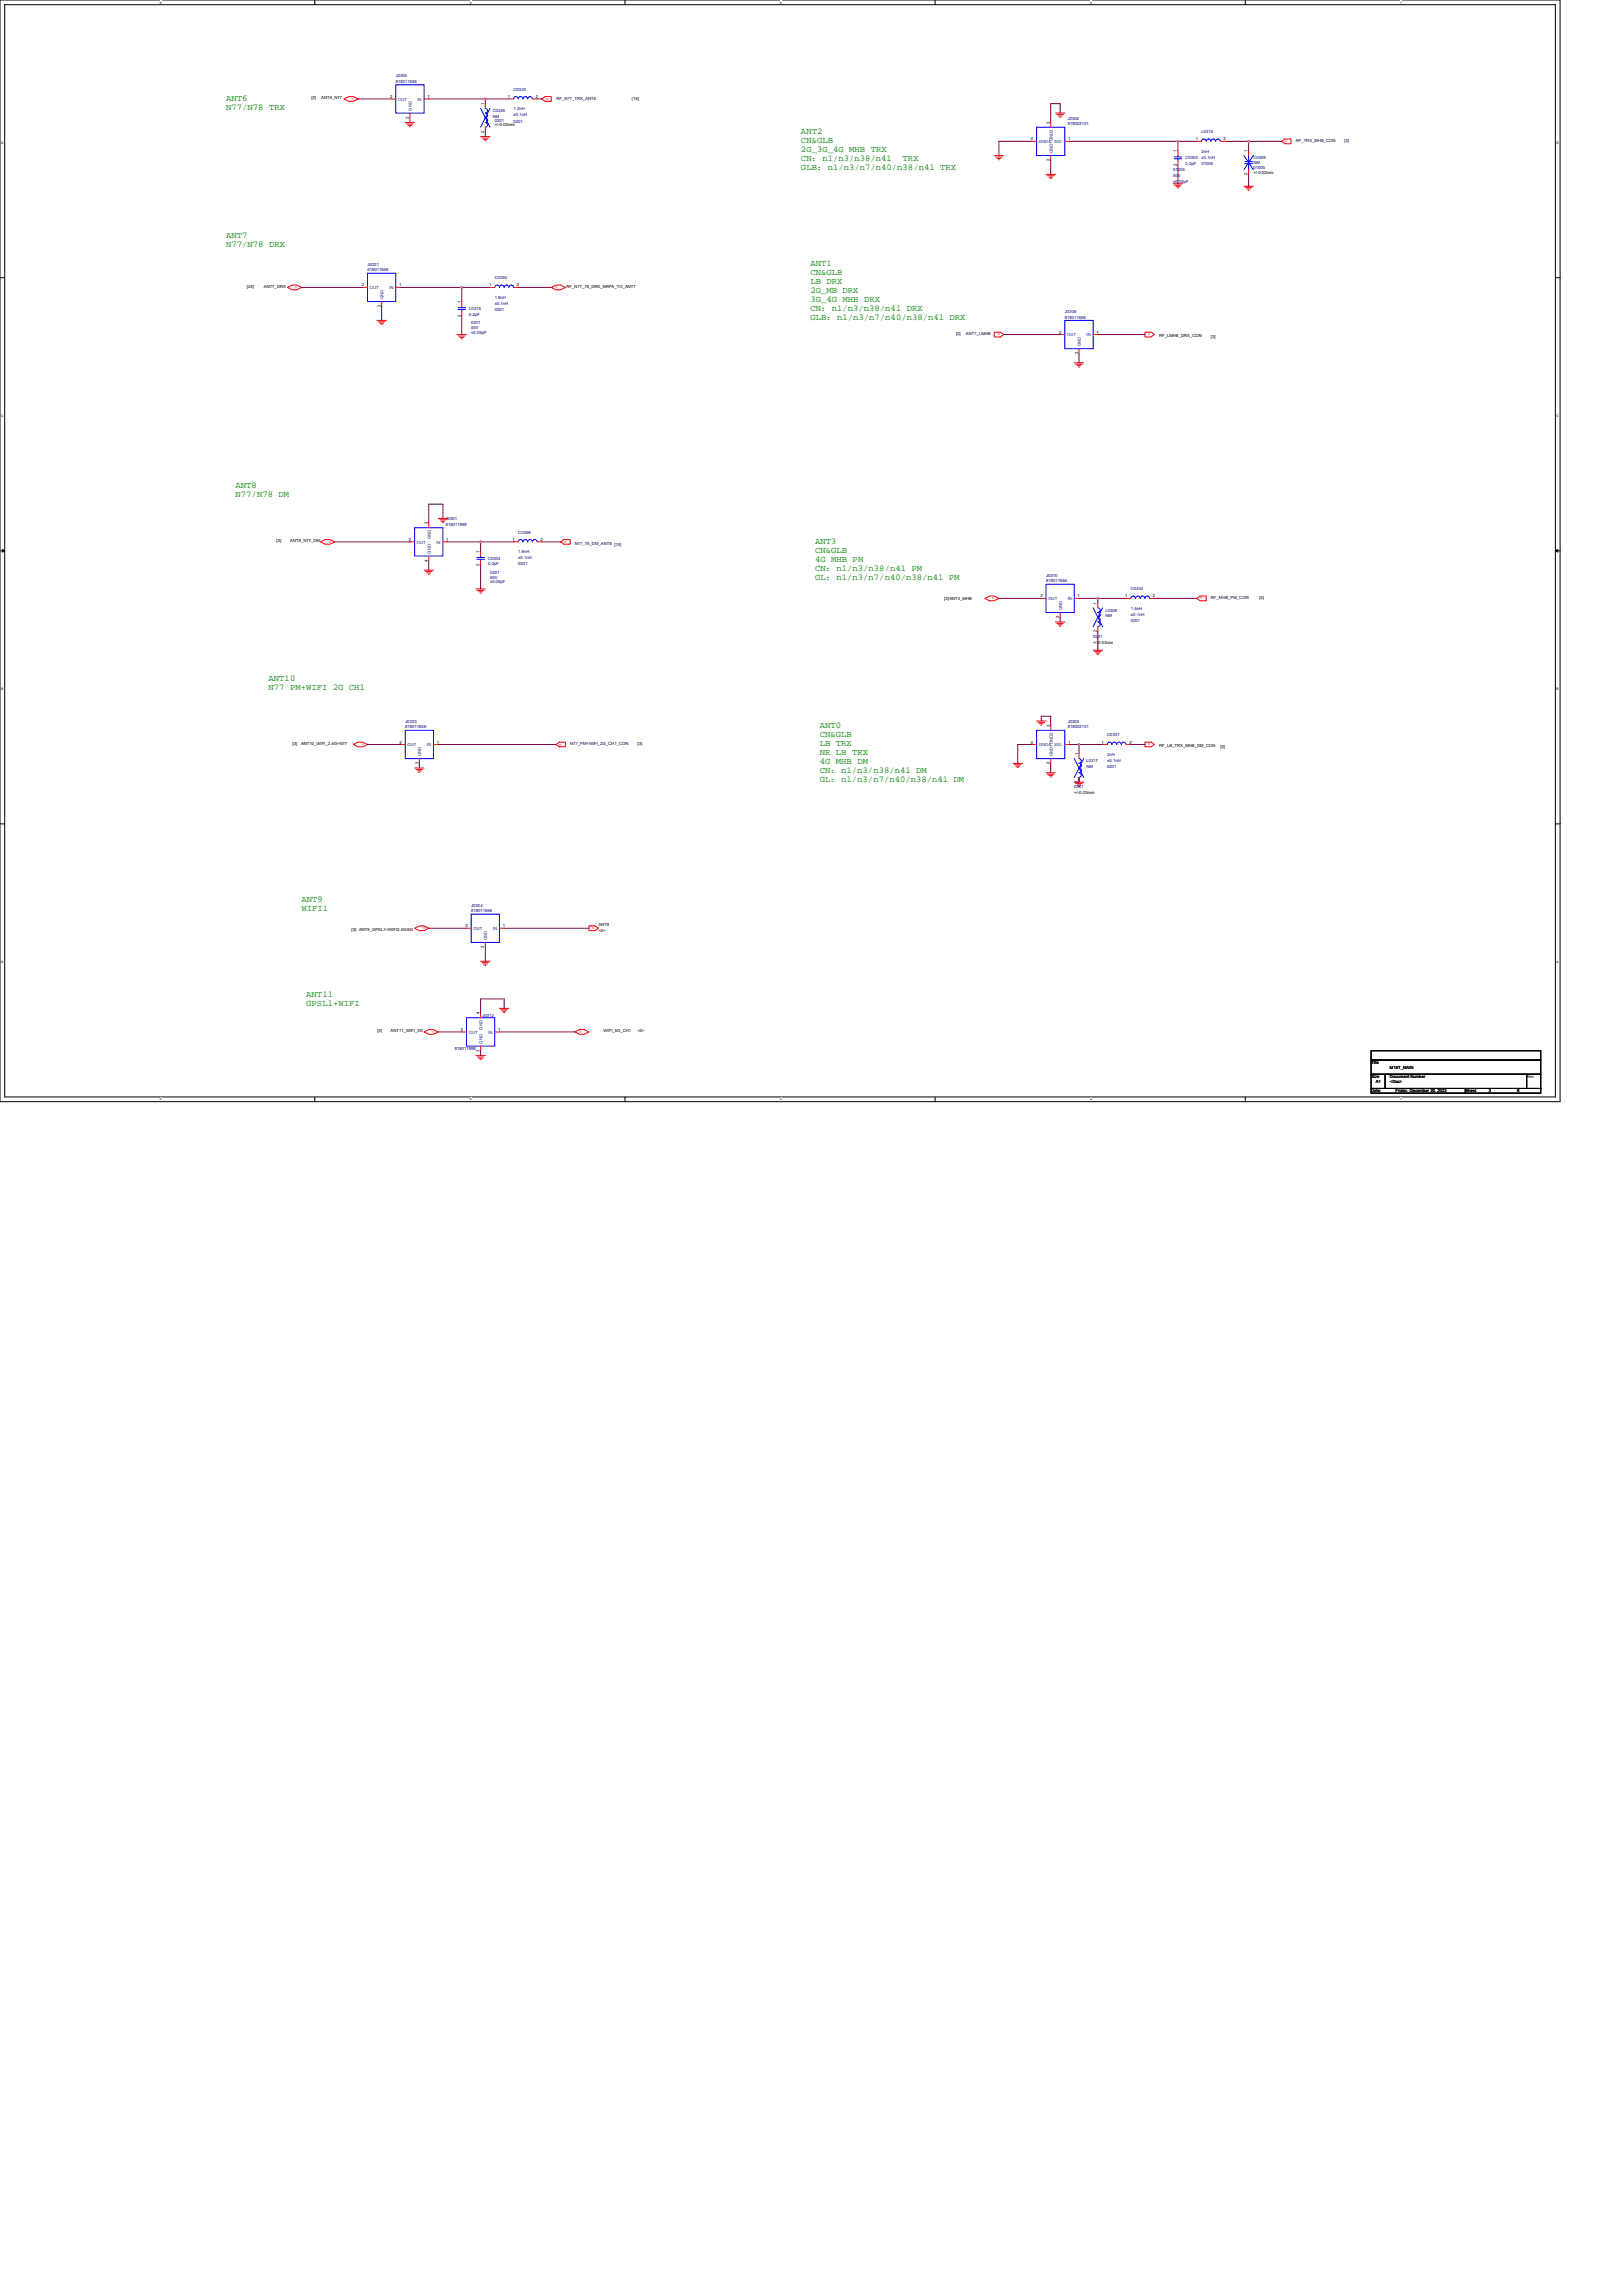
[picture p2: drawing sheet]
<svg xmlns="http://www.w3.org/2000/svg" width="210mm" height="297mm" viewBox="0 0 210 297" stroke-linecap="round" stroke-linejoin="round" font-family="sans-serif">
<defs><g id="words">
<g font-size="1.2" fill="#008000">
<text x="29.3" y="13.1">ANT6</text>
<text x="29.3" y="14.3">N77/N78 TRX</text>
<text x="103.6" y="17.4">ANT2</text>
<text x="103.6" y="18.5">CN&amp;GLB</text>
<text x="103.6" y="19.7">2G_3G_4G MHB TRX</text>
<text x="103.6" y="20.8">CN：n1/n3/n38/n41</text>
<text x="103.6" y="22">GLB：n1/n3/n7/n40/n38/n41 TRX</text>
<text x="116.8" y="20.8">TRX</text>
<text x="29.3" y="30.8">ANT7</text>
<text x="29.3" y="31.9">N77/N78 DRX</text>
<text x="104.9" y="34.4">ANT1</text>
<text x="104.9" y="35.6">CN&amp;GLB</text>
<text x="104.9" y="41.4">GLB：n1/n3/n7/n40/n38/n41 DRX</text>
<text x="104.9" y="36.8">LB DRX</text>
<text x="104.9" y="37.9">2G_MB DRX</text>
<text x="104.9" y="39.1">3G_4G MHB DRX</text>
<text x="104.9" y="40.2">CN：n1/n3/n38/n41 DRX</text>
<text x="30.5" y="63.1">ANT8</text>
<text x="30.5" y="64.2">N77/N78 DM</text>
<text x="105.5" y="70.4">ANT3</text>
<text x="105.5" y="71.6">CN&amp;GLB</text>
<text x="105.5" y="75">GL：n1/n3/n7/n40/n38/n41 PM</text>
<text x="105.5" y="72.7">4G MHB PM</text>
<text x="105.5" y="73.9">CN：n1/n3/n38/n41 PM</text>
<text x="34.7" y="88.1">ANT10</text>
<text x="34.7" y="89.2">N77 PM+WIFI 2G CH1</text>
<text x="106.1" y="94.2">ANT0</text>
<text x="106.1" y="95.3">CN&amp;GLB</text>
<text x="106.1" y="96.5">LB TRX</text>
<text x="106.1" y="97.7">NR LB TRX</text>
<text x="106.1" y="98.8">4G MHB DM</text>
<text x="106.1" y="100">CN：n1/n3/n38/n41 DM</text>
<text x="106.1" y="101.1">GL：n1/n3/n7/n40/n38/n41 DM</text>
<text x="39" y="116.7">ANT9</text>
<text x="39" y="117.9">WIFI1</text>
<text x="39.6" y="128.9">ANT11</text>
<text x="39.6" y="130.1">GPSL1+WIFI</text>
</g>
<g font-size=".5" fill="#000080">
<text x="51.2" y="10">J0305</text>
<text x="51.2" y="10.7">818011656</text>
<text x="66.4" y="11.8">C0320</text>
<text x="63.8" y="14.5">C0326</text>
<text x="63.8" y="15.2">NM</text>
<text x="64" y="15.7">0201</text>
<text x="66.4" y="14.3">1.2nH</text>
<text x="66.4" y="15.1">±0.1nH</text>
<text x="66.4" y="15.8">0201</text>
<text x="138.1" y="15.5">J0302</text>
<text x="138.1" y="16.2">818002131</text>
<text x="155.4" y="17.3">L0310</text>
<text x="151.8" y="22.1">01005</text>
<text x="151.8" y="22.9">50V</text>
<text x="151.8" y="23.7">±0.05pF</text>
<text x="153.4" y="20.6">C0303</text>
<text x="153.4" y="21.3">0.2pF</text>
<text x="155.4" y="19.8">2nH</text>
<text x="155.4" y="20.5">±0.1nH</text>
<text x="155.4" y="21.3">01005</text>
<text x="162.2" y="20.6">C0309</text>
<text x="162.2" y="21.2">NM</text>
<text x="162.2" y="21.8">01005</text>
<text x="47.5" y="34.4">J0321</text>
<text x="47.5" y="35.1">818011656</text>
<text x="60.7" y="40.1">L0315</text>
<text x="60.7" y="40.8">0.2pF</text>
<text x="61" y="41.9">0201</text>
<text x="64" y="36.2">C0350</text>
<text x="64" y="38.7">1.8nH</text>
<text x="64" y="39.4">±0.1nH</text>
<text x="64" y="40.2">0201</text>
<text x="137.8" y="40.5">J0308</text>
<text x="137.8" y="41.2">818011656</text>
<text x="61" y="42.6">50V</text>
<text x="61" y="43.2">±0.05pF</text>
<text x="57.7" y="67.3">J0301</text>
<text x="57.7" y="68">818011998</text>
<text x="67.1" y="69.1">C0356</text>
<text x="67.1" y="71.6">1.8nH</text>
<text x="63.2" y="72.4">C0304</text>
<text x="63.2" y="73.2">0.2pF</text>
<text x="63.4" y="74.3">0201</text>
<text x="63.4" y="74.9">50V</text>
<text x="63.4" y="75.5">±0.05pF</text>
<text x="67.1" y="72.4">±0.1nH</text>
<text x="67.1" y="73.2">0201</text>
<text x="135.3" y="74.6">J0310</text>
<text x="135.3" y="75.3">818011656</text>
<text x="146.3" y="76.4">C0334</text>
<text x="141.4" y="82.5">0201</text>
<text x="143" y="79.1">L0308</text>
<text x="143" y="79.9">NM</text>
<text x="146.3" y="78.9">1.5nH</text>
<text x="146.3" y="79.7">±0.1nH</text>
<text x="146.3" y="80.5">0201</text>
<text x="52.4" y="93.5">J0323</text>
<text x="52.4" y="94.2">818011656</text>
<text x="138.1" y="93.5">J0303</text>
<text x="138.1" y="94.2">818002131</text>
<text x="143.3" y="95.3">C0331</text>
<text x="139" y="102">0201</text>
<text x="140.6" y="98.6">L0317</text>
<text x="140.6" y="99.4">NM</text>
<text x="143.3" y="97.8">2nH</text>
<text x="143.3" y="98.6">±0.1nH</text>
<text x="143.3" y="99.4">0201</text>
<text x="61" y="117.3">J0304</text>
<text x="61" y="118">818011656</text>
<text x="62.4" y="131.6">J0312</text>
<text x="58.8" y="135.8">818011998</text>
</g>
<g font-size=".5">
<text x="40.3" y="12.9">[3]</text>
<text x="41.6" y="12.9">ANT6_N77</text>
<text x="50.5" y="12.7">2</text>
<text x="52.9" y="15.4" transform="rotate(-90 52.9 15.4)">3</text>
<text x="55.3" y="12.7">1</text>
<text x="62.7" y="17.2" transform="rotate(-90 62.7 17.2)">2</text>
<text x="62.7" y="13.6" transform="rotate(-90 62.7 13.6)">1</text>
<text x="64" y="16.3">+/-0.03mm</text>
<text x="65.7" y="12.7">1</text>
<text x="69.3" y="12.7">2</text>
<text x="135.8" y="16" transform="rotate(-90 135.8 16)">3</text>
<text x="133.4" y="18.2">4</text>
<text x="135.8" y="20.8" transform="rotate(-90 135.8 20.8)">2</text>
<text x="138.2" y="18.2">1</text>
<text x="152.3" y="21.5" transform="rotate(-90 152.3 21.5)">2</text>
<text x="152.3" y="19.7" transform="rotate(-90 152.3 19.7)">1</text>
<text x="154.7" y="18.2">1</text>
<text x="158.3" y="18.2">2</text>
<text x="161.4" y="22.7" transform="rotate(-90 161.4 22.7)">2</text>
<text x="161.4" y="19.7" transform="rotate(-90 161.4 19.7)">1</text>
<text x="162.2" y="22.6">+/-0.02mm</text>
<text x="31.9" y="37.2">[24]</text>
<text x="34.1" y="37.2">ANT7_DRX</text>
<text x="46.8" y="37.1">2</text>
<text x="49.3" y="39.7" transform="rotate(-90 49.3 39.7)">3</text>
<text x="51.6" y="37.1">1</text>
<text x="59.6" y="41" transform="rotate(-90 59.6 41)">2</text>
<text x="59.6" y="39.2" transform="rotate(-90 59.6 39.2)">1</text>
<text x="63.3" y="37.1">1</text>
<text x="66.9" y="37.1">2</text>
<text x="73.3" y="37.2">RF_N77_78_DRX_NRPA_TO_ANT7</text>
<text x="137" y="43.2">2</text>
<text x="139.5" y="45.8" transform="rotate(-90 139.5 45.8)">3</text>
<text x="141.9" y="43.2">1</text>
<text x="150" y="43.6">RF_LMHB_DRX_CON</text>
<text x="156.7" y="43.8">[3]</text>
<text x="35.8" y="70.2">[3]</text>
<text x="37.6" y="70.2">ANT8_N77_DM</text>
<text x="52.9" y="70">2</text>
<text x="55.3" y="67.8" transform="rotate(-90 55.3 67.8)">3</text>
<text x="57.7" y="70">1</text>
<text x="62.1" y="71.5" transform="rotate(-90 62.1 71.5)">1</text>
<text x="66.3" y="70">1</text>
<text x="69.9" y="70">2</text>
<text x="55.3" y="72.7" transform="rotate(-90 55.3 72.7)">4</text>
<text x="62.1" y="73.3" transform="rotate(-90 62.1 73.3)">2</text>
<text x="122.2" y="77.6">[2]ANT3_MHB</text>
<text x="134.6" y="77.3">2</text>
<text x="139.4" y="77.3">1</text>
<text x="145.6" y="77.3">1</text>
<text x="149.2" y="77.3">2</text>
<text x="137" y="80" transform="rotate(-90 137 80)">3</text>
<text x="141.4" y="83.3">+/-0.03mm</text>
<text x="141.9" y="81.8" transform="rotate(-90 141.9 81.8)">2</text>
<text x="141.9" y="78.2" transform="rotate(-90 141.9 78.2)">1</text>
<text x="135.8" y="94.1" transform="rotate(-90 135.8 94.1)">3</text>
<text x="37.9" y="96.4">[3]</text>
<text x="39" y="96.4">ANT10_WIFI_2.4G+N77</text>
<text x="51.7" y="96.2">2</text>
<text x="54.1" y="98.9" transform="rotate(-90 54.1 98.9)">3</text>
<text x="56.5" y="96.2">1</text>
<text x="133.4" y="96.2">4</text>
<text x="135.8" y="98.9" transform="rotate(-90 135.8 98.9)">2</text>
<text x="138.2" y="96.2">1</text>
<text x="139.5" y="101.3" transform="rotate(-90 139.5 101.3)">2</text>
<text x="139.5" y="97.7" transform="rotate(-90 139.5 97.7)">1</text>
<text x="142.5" y="96.2">1</text>
<text x="146.1" y="96.2">2</text>
<text x="150" y="96.7">RF_LB_TRX_MHB_DM_CON</text>
<text x="157.9" y="96.8">[3]</text>
<text x="139" y="102.8">+/-0.03mm</text>
<text x="60.2" y="120">2</text>
<text x="65" y="120">1</text>
<text x="77.4" y="119.8">ANT9</text>
<text x="45.5" y="120.5">[3] ANT9_GPSL1+WIFI2.4G/5G</text>
<text x="62.7" y="122.6" transform="rotate(-90 62.7 122.6)">3</text>
<text x="77.4" y="120.6">&lt;4&gt;</text>
<text x="62.1" y="131.2" transform="rotate(-90 62.1 131.2)">4</text>
<text x="48.8" y="133.6">[3]</text>
<text x="50.5" y="133.6">ANT11_WIFI_5G</text>
<text x="59.6" y="133.4">2</text>
<text x="62.1" y="136.1" transform="rotate(-90 62.1 136.1)">3</text>
<text x="64.4" y="133.4">1</text>
<text x="78.1" y="133.6">WIFI_5G_CH1</text>
<text x="82.5" y="133.6">&lt;4&gt;</text>
<text x="177.4" y="137.6">Title</text>
<text x="177.4" y="139.5">Size</text>
<text x="177.4" y="141.3">Date:</text>
<text x="178" y="140.1">A1</text>
<text x="179.8" y="139.5">Document Number</text>
<text x="179.8" y="140.1">&lt;Doc&gt;</text>
<text x="179.8" y="138.3">M16T_MAIN</text>
<text x="180.6" y="141.3">Friday, December 30, 2022</text>
<text x="189.6" y="141.3">Sheet</text>
<text x="192.6" y="141.3">3</text>
<text x="196.3" y="141.3">8</text>
<text x="197.5" y="139.5">Rev</text>
</g>
<g font-size=".5" fill="#f00">
<text x="45.5" y="12.9">o</text>
<text x="71" y="12.6" transform="rotate(-180 71 12.6)">o</text>
<text x="166.2" y="18.4">o</text>
<text x="38.2" y="37.3">o</text>
<text x="72.2" y="37" transform="rotate(-180 72.2 37)">o</text>
<text x="129.4" y="43.1" transform="rotate(-180 129.4 43.1)">o</text>
<text x="148.9" y="43.1" transform="rotate(-180 148.9 43.1)">o</text>
<text x="42.9" y="70" transform="rotate(-180 42.9 70)">o</text>
<text x="73" y="70.2">o</text>
<text x="128.4" y="77.6">o</text>
<text x="155.3" y="77.6">o</text>
<text x="47.1" y="96.2" transform="rotate(-180 47.1 96.2)">o</text>
<text x="72.4" y="96.4">o</text>
<text x="148.9" y="96.2" transform="rotate(-180 148.9 96.2)">o</text>
<text x="55" y="119.9" transform="rotate(-180 55 119.9)">o</text>
<text x="76.9" y="119.9" transform="rotate(-180 76.9 119.9)">o</text>
<text x="56.3" y="133.3" transform="rotate(-180 56.3 133.3)">o</text>
<text x="75.2" y="133.3" transform="rotate(-180 75.2 133.3)">o</text>
</g>
<g font-size=".5" fill="#004080">
<text x="51.5" y="13">OUT</text>
<text x="53.3" y="14.3" transform="rotate(-90 53.3 14.3)">GND</text>
<text x="54" y="13">IN</text>
<text x="134.4" y="18.5">GND4</text>
<text x="136.2" y="19.8" transform="rotate(-90 136.2 19.8)">GND1GND2</text>
<text x="136.4" y="18.5">SIG.</text>
<text x="47.9" y="37.4">OUT</text>
<text x="49.6" y="38.7" transform="rotate(-90 49.6 38.7)">GND</text>
<text x="50.4" y="37.4">IN</text>
<text x="138.1" y="43.5">OUT</text>
<text x="139.9" y="44.8" transform="rotate(-90 139.9 44.8)">GND</text>
<text x="140.6" y="43.5">IN</text>
<text x="53.9" y="70.4">OUT</text>
<text x="55.7" y="71.6" transform="rotate(-90 55.7 71.6)">GND</text>
<text x="55.7" y="69.8" transform="rotate(-90 55.7 69.8)">GND</text>
<text x="56.5" y="70.4">IN</text>
<text x="135.6" y="77.7">OUT</text>
<text x="138.1" y="77.7">IN</text>
<text x="137.4" y="78.9" transform="rotate(-90 137.4 78.9)">GND</text>
<text x="52.7" y="96.6">OUT</text>
<text x="54.5" y="97.8" transform="rotate(-90 54.5 97.8)">GND</text>
<text x="55.2" y="96.6">IN</text>
<text x="134.4" y="96.6">GND4</text>
<text x="136.2" y="97.8" transform="rotate(-90 136.2 97.8)">GND1GND2</text>
<text x="136.4" y="96.6">SIG.</text>
<text x="61.3" y="120.3">OUT</text>
<text x="63" y="121.6" transform="rotate(-90 63 121.6)">GND</text>
<text x="63.8" y="120.3">IN</text>
<text x="60.7" y="133.8">OUT</text>
<text x="62.4" y="135" transform="rotate(-90 62.4 135)">GND</text>
<text x="62.4" y="133.2" transform="rotate(-90 62.4 133.2)">GND</text>
<text x="63.2" y="133.8">IN</text>
</g>
<g font-size=".5" fill="#000040">
<text x="72" y="12.9">RF_N77_TRX_ANT6</text>
<text x="81.7" y="12.9">[15]</text>
<text x="167.6" y="18.4">RF_TRX_MHB_CON</text>
<text x="173.9" y="18.4">[3]</text>
<text x="123.7" y="43.4">[2]</text>
<text x="125" y="43.4">ANT1_LMHB</text>
<text x="74.4" y="70.5">N77_78_DM_ANT8 [15]</text>
<text x="156.7" y="77.5">RF_MHB_PM_CON</text>
<text x="162.9" y="77.5">[3]</text>
<text x="73.8" y="96.4">N77_PM+WIFI_2G_CH1_CON</text>
<text x="82.5" y="96.4">[3]</text>
</g>
<g font-size=".4">
<text x="20.7" y=".5">5</text>
<text x="60.8" y=".5">4</text>
<text x="100.9" y=".5">3</text>
<text x="141" y=".5">2</text>
<text x="181.2" y=".5">1</text>
<text x=".2" y="18.7">D</text>
<text x="201.4" y="18.7">D</text>
<text x=".2" y="54">C</text>
<text x="201.4" y="54">C</text>
<text x=".2" y="89.3">B</text>
<text x="201.4" y="89.3">B</text>
<text x=".2" y="124.6">A</text>
<text x="201.4" y="124.6">A</text>
<text x="20.7" y="142.4">5</text>
<text x="60.8" y="142.4">4</text>
<text x="100.9" y="142.4">3</text>
<text x="141" y="142.4">2</text>
<text x="181.2" y="142.4">1</text>
</g>
</g></defs>
<path d="M0 0h201.8v142.5h-201.8zM.6 .6h200.6v141.3h-200.6z" fill="none" stroke="#000" stroke-width=".13"/>
<g fill="#fff">
<path d="M20.7 .1h.2v.5h-.2z"/>
<path d="M20.7 142h.2v.5h-.2z"/>
</g>
<path d="M40.7 0v.6M40.7 141.9v.6" fill="none" stroke="#000" stroke-width=".13"/>
<g fill="#fff">
<path d="M60.8 .1h.2v.5h-.2z"/>
<path d="M60.8 142h.2v.5h-.2z"/>
</g>
<path d="M80.9 0v.6M80.9 141.9v.6" fill="none" stroke="#000" stroke-width=".13"/>
<g fill="#fff">
<path d="M100.9 .1h.3v.5h-.3z"/>
<path d="M100.9 142h.3v.5h-.3z"/>
</g>
<path d="M121 0v.6M121 141.9v.6" fill="none" stroke="#000" stroke-width=".13"/>
<g fill="#fff">
<path d="M141 .1h.3v.5h-.3z"/>
<path d="M141 142h.3v.5h-.3z"/>
</g>
<path d="M161.1 0v.6M161.1 141.9v.6" fill="none" stroke="#000" stroke-width=".13"/>
<g fill="#fff">
<path d="M181.2 .1h.2v.5h-.2z"/>
<path d="M181.2 142h.2v.5h-.2z"/>
<path d="M.2 18.3h.3v.5h-.3z"/>
<path d="M201.4 18.3h.3v.5h-.3z"/>
<path d="M.2 53.6h.3v.5h-.3z"/>
<path d="M201.4 53.6h.3v.5h-.3z"/>
</g>
<path d="M0 35.9h.6M201.2 35.9h.6" fill="none" stroke="#000" stroke-width=".13"/>
<g fill="#fff">
<path d="M.2 88.9h.2v.5h-.2z"/>
<path d="M201.4 88.9h.3v.5h-.3z"/>
</g>
<path d="M0 71.3h.6M201.2 71.3h.6" fill="none" stroke="#000" stroke-width=".13"/>
<path d="M.3 71.1l.3 .2-.3 .1zM201.2 71.3l.3-.2v.3z" fill="#000" stroke="#000" stroke-width=".13"/>
<g fill="#fff">
<path d="M.1 124.2h.3v.5h-.3z"/>
<path d="M201.4 124.2h.3v.5h-.3z"/>
</g>
<path d="M0 106.6h.6M201.2 106.6h.6M177.4 135.9h21.9v1.3h-21.9zM177.4 137.2h21.9v1.8h-21.9zM177.4 139h1.8v1.8h-1.8zM179.2 139h18.3v1.8h-18.3zM197.5 139h1.8v1.8h-1.8zM177.4 140.8h12.2v.6h-12.2zM189.6 140.8h9.7v.6h-9.7z" fill="none" stroke="#000" stroke-width=".13"/>
<g fill="none" stroke="#f00" stroke-width=".13">
<path d="M44.5 12.8l.6-.3h.6l.6 .3-.6 .3h-.6zM50.6 12.8h.6M52.4 15.8h1.2M52.6 16h.9M52.8 16.2h.5M53 16.4h.1M53 14.6v.6M54.9 12.8h.6M62.2 17.7h1.2M62.4 17.9h.8M62.5 18h.5M62.7 18.2h.2"/>
<path d="M62.8 13.4v.6M62.8 16.5v.6M65.8 12.8h.6M68.9 12.8h.6M70.1 12.8l.4-.3h.8v.6h-.8zM133.5 18.3h.6M135.9 15.8v.7M136.6 14.6h1.2M136.7 14.8h.9M136.9 15h.5M137.1 15.2h.1M137.8 18.3h.6"/>
<path d="M152.4 19.5v.6M154.8 18.3h.6M157.9 18.3h.6M161.5 19.5v.6M165.8 18.3l.4-.3h.8v.6h-.8zM37.2 37.2l.6-.3h.6l.6 .3-.6 .3h-.6zM46.9 37.2h.6M49.4 39v.6M51.2 37.2h.6M59.7 39v.6M63.4 37.2h.6M66.4 37.2h.7"/>
<path d="M71.3 37.2l.6-.3h.6l.7 .3-.7 .3h-.6zM128.6 20.1h1.2M128.8 20.3h.9M129 20.5h.5M129.2 20.7h.1M135.3 22.6h1.3M135.5 22.7h.9M135.7 22.9h.5M135.9 23.1h.1M135.9 20.1v.6M151.8 23.8h1.2M152 24h.8"/>
<path d="M152.2 24.1h.4M152.3 24.3h.2M152.4 20.7v.6M160.9 24.1h1.3M161.1 24.3h.9M161.3 24.4h.5M161.5 24.6h.1M161.5 21.9v.7M48.8 41.5h1.2M49 41.6h.8M49.1 41.8h.5M49.3 42h.1"/>
<path d="M59.1 43.3h1.3M59.3 43.5h.9M59.5 43.6h.5M59.7 43.8h.1M59.7 40.2v.6M128.6 43h.8l.4 .3-.4 .3h-.8zM137.2 43.3h.6M139 46.9h1.2M139.2 47.1h.8M139.4 47.3h.4M139.5 47.5h.2M139.6 45.1v.6"/>
<path d="M141.4 43.3h.6M148.1 43h.8l.5 .3-.5 .3h-.8zM41.5 70.1l.6-.3h.6l.6 .3-.6 .3h-.6zM53 70.1h.6M54.9 73.8h1.2M55 73.9h.9M55.2 74.1h.5M55.4 74.3h.1M55.5 67.7v.6M55.5 71.9v.6M56.7 67.1h1.2M56.9 67.2h.8"/>
<path d="M57.1 67.4h.4M57.2 67.6h.2M57.3 70.1h.6M61.6 76.2h1.2M61.8 76.4h.8M61.9 76.6h.5M62.1 76.7h.1M62.2 71.3v.6M62.2 72.5v.7M66.4 70.1h.7M69.5 70.1h.6M72.5 70.1l.5-.3h.8v.6h-.8z"/>
<path d="M127.4 77.4l.6-.3h.6l.6 .3-.6 .3h-.6zM134.7 77.4h.6M137.2 79.2v.7M139 77.4h.6M142 78v.6M145.7 77.4h.6M148.7 77.4h.7M154.8 77.4l.5-.3h.8v.6h-.8zM45.7 96.3l.6-.3h.6l.6 .3-.6 .3h-.6zM51.8 96.3h.6M53.6 99.4h1.3M53.8 99.5h.9"/>
<path d="M54 99.7h.5M54.2 99.9h.1M54.3 98.1v.7M56.1 96.3h.6M71.9 96.3l.5-.3h.8v.6h-.8zM131.1 98.8h1.2M131.2 98.9h.9M131.4 99.1h.5M131.6 99.3h.1M133.5 96.3h.6M134.1 93.3h1.2M134.3 93.5h.8"/>
<path d="M134.5 93.6h.5M134.7 93.8h.1M135.3 100h1.3M135.9 98.1v.7M135.9 93.9v.6M136.6 80.5h1.2M136.7 80.7h.9M136.9 80.8h.5M137.1 81h.1M137.8 96.3h.6M139.6 97.5v.6M141.4 84.1h1.2"/>
<path d="M141.6 84.3h.9M141.8 84.5h.5M142 84.7h.1M142 81.1v.6M142.6 96.3h.7M145.7 96.3h.6M148.1 96h.8l.5 .3-.5 .3h-.8zM76.2 119.8h.8l.4 .3-.4 .3h-.8zM135.5 100.2h.9M135.7 100.3h.5M135.9 100.5h.1M139 101.2h1.2"/>
<path d="M139.2 101.4h.8M139.4 101.6h.4M139.5 101.7h.2M139.6 100.6v.6M53.6 120.1l.7-.3h.6l.6 .3-.6 .3h-.6zM54.9 133.5l.6-.3h.6l.6 .3-.6 .3h-.6zM59.7 133.5h.7M60.4 120.1h.6M61.6 136.6h1.2M61.8 136.7h.8M61.9 136.9h.5M62.1 137.1h.1"/>
<path d="M62.2 135.3v.6M62.2 131.1v.6M62.2 124.4h1.2M62.4 124.5h.8M62.5 124.7h.5M62.7 124.9h.2M62.8 121.9v.6M64 133.5h.6M64.6 130.5h1.2M64.6 120.1h.6M64.8 130.6h.9M65 130.8h.5"/>
<path d="M65.2 131h.1M74.4 133.5l.6-.3h.6l.6 .3-.6 .3h-.6z"/>
</g>
<g fill="none" stroke="#00f" stroke-width=".13">
<path d="M51.2 11h3.7v3.6h-3.7zM62.2 14l1.2 2.5M62.8 14a.3 .3 0 0 1 .3 .3 .3 .3 0 0 1-.3 .3 .3 .3 0 0 1 .3 .3 .3 .3 0 0 1-.3 .3 .3 .3 0 0 1 .3 .3 .3 .3 0 0 1-.3 .3 .3 .3 0 0 1 .3 .3 .3 .3 0 0 1-.3 .4M63.4 14l-1.2 2.5M66.4 12.8a.3 .3 0 0 1 .3-.3 .3 .3 0 0 1 .3 .3 .3 .3 0 0 1 .4-.3 .3 .3 0 0 1 .3 .3 .3 .3 0 0 1 .3-.3 .3 .3 0 0 1 .3 .3 .3 .3 0 0 1 .3-.3 .3 .3 0 0 1 .3 .3M134.1 16.5h3.7v3.6h-3.7zM155.4 18.3a.3 .3 0 0 1 .3-.3 .3 .3 0 0 1 .4 .3 .3 .3 0 0 1 .3-.3 .3 .3 0 0 1 .3 .3 .3 .3 0 0 1 .3-.3 .3 .3 0 0 1 .3 .3M157.3 18.3a.3 .3 0 0 1 .3-.3 .3 .3 0 0 1 .3 .3M47.5 35.4h3.7v3.6h-3.7zM59.3 39.8h.9M59.7 39.6v.2M64 37.2a.3 .3 0 0 1 .3-.3 .3 .3 0 0 1 .3 .3 .3 .3 0 0 1 .3-.3 .3 .3 0 0 1 .3 .3"/>
<path d="M65.2 37.2a.3 .3 0 0 1 .3-.3 .3 .3 0 0 1 .3 .3 .3 .3 0 0 1 .3-.3 .3 .3 0 0 1 .3 .3M151.9 20.3h1M151.9 20.5h1M152.4 20.1v.2M152.4 20.5v.2M160.9 20.1l1.3 1.8M161.1 20.9h.9M161.1 21.2h.9M161.5 20.1v.8M161.5 21.2v.7M162.2 20.1l-1.3 1.8M59.3 40h.9"/>
<path d="M59.7 40v.2M137.8 41.5h3.6v3.6h-3.6zM53.6 68.3h3.7v3.6h-3.7zM61.7 72.1h1M61.7 72.4h1M62.2 71.9v.2M62.2 72.4v.1M67.1 70.1a.3 .3 0 0 1 .3-.3 .3 .3 0 0 1 .3 .3 .3 .3 0 0 1 .3-.3 .3 .3 0 0 1 .3 .3 .3 .3 0 0 1 .3-.3 .3 .3 0 0 1 .3 .3 .3 .3 0 0 1 .3-.3 .3 .3 0 0 1 .3 .3M135.3 75.6h3.7v3.6h-3.7zM141.4 78.6l1.2 2.5M142 78.6a.3 .3 0 0 1 .3 .3 .3 .3 0 0 1-.3 .3 .3 .3 0 0 1 .3 .3 .3 .3 0 0 1-.3 .4 .3 .3 0 0 1 .3 .3 .3 .3 0 0 1-.3 .3 .3 .3 0 0 1 .3 .3 .3 .3 0 0 1-.3 .3M142.6 78.6l-1.2 2.5"/>
<path d="M146.3 77.4a.3 .3 0 0 1 .3-.3 .3 .3 0 0 1 .3 .3 .3 .3 0 0 1 .3-.3 .3 .3 0 0 1 .3 .3 .3 .3 0 0 1 .3-.3 .3 .3 0 0 1 .3 .3 .3 .3 0 0 1 .3-.3 .3 .3 0 0 1 .3 .3M52.4 94.5h3.7v3.6h-3.7zM134.1 94.5h3.7v3.6h-3.7zM139 98.1l1.2 2.5M139.6 98.1a.3 .3 0 0 1 .3 .3 .3 .3 0 0 1-.3 .3 .3 .3 0 0 1 .3 .4 .3 .3 0 0 1-.3 .3 .3 .3 0 0 1 .3 .3 .3 .3 0 0 1-.3 .3 .3 .3 0 0 1 .3 .3 .3 .3 0 0 1-.3 .3M140.2 98.1l-1.2 2.5M143.3 96.3a.3 .3 0 0 1 .3-.3 .3 .3 0 0 1 .3 .3 .3 .3 0 0 1 .3-.3 .3 .3 0 0 1 .3 .3 .3 .3 0 0 1 .3-.3 .3 .3 0 0 1 .3 .3M145.1 96.3a.3 .3 0 0 1 .3-.3 .3 .3 0 0 1 .3 .3M61 118.3h3.6v3.6h-3.6zM60.4 131.7h3.6v3.6h-3.6z"/>
</g>
<g fill="none" stroke="#800040" stroke-width=".13">
<path d="M46.3 12.8h4.3M53 15.2v.6M55.5 12.8h7.3M62.8 12.8v.6M62.8 12.8h3M62.8 17.1v.6M69.5 12.8h.6M133.5 18.3h-4.3v1.8M137.2 14.6v-1.2h-1.3v2.4M138.4 18.3h14M152.4 18.3h2.4M152.4 18.3v1.2"/>
<path d="M158.5 18.3h3M161.5 18.3h4.3M161.5 18.3v1.2M39 37.2h7.9M49.4 39.6v1.9M51.8 37.2h7.9M59.7 37.2v1.8M59.7 37.2h3.7M67.1 37.2h4.2M135.9 20.7v1.9M152.4 21.3v2.5M161.5 22.6v1.5"/>
<path d="M59.7 40.8v2.5M129.8 43.3h7.4M139.6 45.7v1.2M142 43.3h6.1M43.3 70.1h9.7M55.5 72.5v1.3M57.3 67.1v-1.9h-1.8v2.5M57.9 70.1h4.3M62.2 70.1v1.2M62.2 73.2v3M62.2 70.1h4.2M70.1 70.1h2.4"/>
<path d="M129.2 77.4h5.5M137.2 79.9v.6M139.6 77.4h2.4M142 77.4v.6M142 77.4h3.7M149.4 77.4h5.4M47.5 96.3h4.3M54.3 98.8v.6M56.7 96.3h15.2M133.5 96.3h-1.8v2.5M134.7 93.3v-.6h1.2v1.2M135.9 98.8v1.2"/>
<path d="M138.4 96.3h1.2M139.6 96.3h3M139.6 96.3v1.2M142 81.7v2.4M146.3 96.3h1.8M139.6 100.6v.6M55.5 120.1h4.9M56.7 133.5h3M62.2 135.9v.7M62.8 122.5v1.9M64.6 133.5h9.8M65.2 130.5v-1.3h-3v1.9"/>
<path d="M65.2 120.1h11"/>
</g>
<g fill="#f0f" stroke="#f0f" stroke-width=".13">
<circle cx="62.8" cy="12.8" r=".12"/>
<circle cx="142" cy="77.4" r=".12"/>
<circle cx="152.4" cy="18.3" r=".12"/>
<circle cx="139.6" cy="96.3" r=".12"/>
<circle cx="59.7" cy="37.2" r=".12"/>
<circle cx="161.5" cy="18.3" r=".12"/>
<circle cx="62.2" cy="70.1" r=".12"/>
</g>
<use href="#words"/>
</svg>
